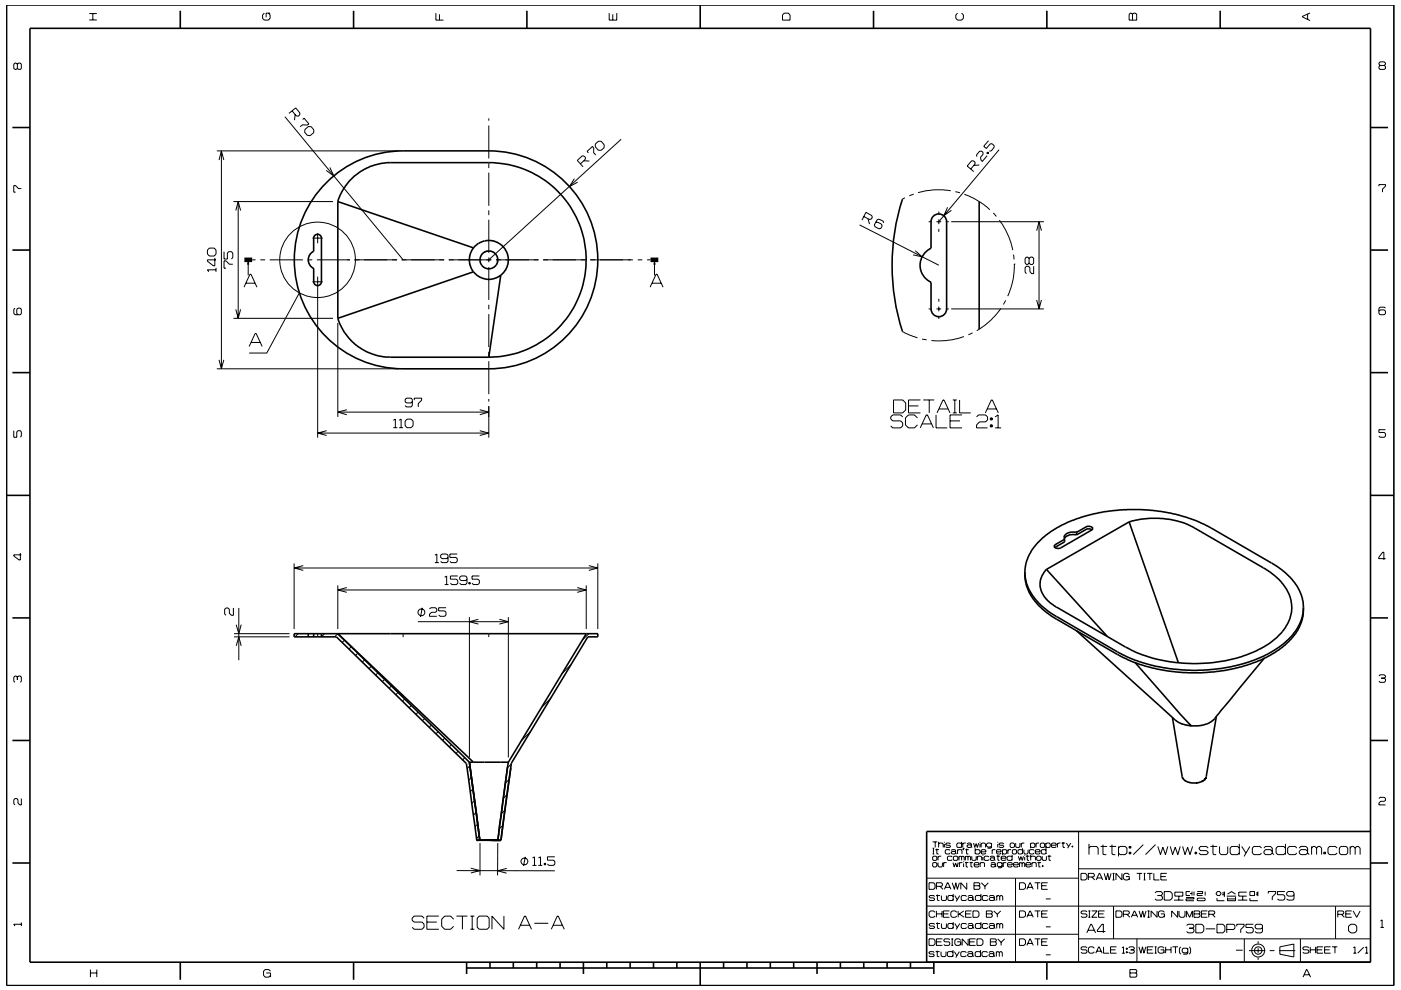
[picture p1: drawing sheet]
<svg xmlns="http://www.w3.org/2000/svg" width="297mm" height="210mm" viewBox="0 0 297 210" stroke-linecap="round" stroke-linejoin="round" font-family="sans-serif">
<g fill="none" stroke="#000" stroke-width=".21">
<path d="M3.7 13.6l-.3-.2h-.2l-.3 .2v.9l.3 .2 .5-.2M3.7 13.6l.2-.2h.4l.2 .2v.9l-.2 .2h-.4l-.2-.2M3.7 13.6v.9M18.9 4.2h1.6M18.9 2.9h1.6M19.7 2.9v1.3M56 2.8l-.3 .4v.7l.3 .4h.9l.4-.4v-.7l-.4-.4M57.3 2.8h-.9v.9M92.4 2.8v1.5h1.6M93.2 3v1.3M129.2 2.8v1.5h1.6v-1.5M129.9 3v1.3"/>
<path d="M166.3 2.8h.8l.4 .4v1.1h-1.6v-1.1zM203 2.8l-.4 .4v.7l.4 .4h.9l.4-.4v-.7l-.4-.4M239.6 2.8h.3l.2 .2 .3-.2h.3l.3 .2v1.3h-1.6v-1.3zM240.1 3v1.3M277.2 3v1.1M277.7 2.7l-1.6 .8v.1l1.6 .8M292.6 13.9l-.2-.3v-.2l.2-.3h.9l.2 .3v.2l-.2 .3M292.6 13.9l-.2 .2v.4l.2 .2h.9l.2-.2v-.4l-.2-.2M292.6 13.9h.9M46 32h38.5M46.4 33.9l.5-1.9 .6 1.9M46.9 32v46.2"/>
<path d="M60.4 24.8l25.1 30.3M61.9 23.5l.9 1.1h.4l.3-.2 .1-.4-.9-1.1-1.4 1.1M62.6 24.3l-.2 1.2M64.2 25.4l.3-.3 1 1.2-.4 .2h-.9l-.6 .4M64.6 27.5l.8-.7 .6 .1 .5 .7v.5l-.8 .7-.6-.1-.5-.6zM69.9 35.5l.9 1.8-1.6-1.2M103.6 25.1v.5M103.6 26.6v7M103.6 34.6v1M103.6 36.6v7M121.8 37.9l-1.1 1.7 1.8-1M123.1 34.7l1-.9v-.4l-.3-.3h-.4l-1 .9 1.2 1.4"/>
<path d="M123.8 34.1l1.2 .1M124.8 32.4l-.3-.3 1.1-1 .3 .3v1l.4 .5M126.2 30.5l.7-.5h.6l.6 .7v.6l-.6 .6h-.6l-.7-.8zM131.7 29.5l-28.1 25.6M205.8 35.8l1-1-.1-.4-.3-.3h-.4l-.9 1.1 1.4 1.2M207.6 35l-1.1 .1M209.2 32.5l.2-.2 .2 .1-.2 .2zM209.3 33l-1 1.2-.3-.3-.1-.5 .5-.7v-.4l-.3-.3-.4 .1-.6 .7v.4M209.3 32.3l.2 .3M209.6 29.8l-1 1.2 .5 .5 .8-1h.4l.5 .4v.3l-.6 .8h-.4M211.8 31.7l-12.8 15.3M292.4 39.5v-.3h1.3v.3l-.6 .6v.7"/>
<path d="M4.5 40h-.6l-.6-.6h-.4v1.4h.4M44.4 52.6h1l.4 .4v.9l-.4 .4h-1l-.4-.4v-.9zM45.5 54.7v1.7h-.2l-1.3-1v-.3h1.8M45.8 57.2h-1.8l.3 .4M45.8 56.8v.8M47.5 53.4v1.5h.7v-1.2l.3-.3h.6l.3 .3v.9l-.3 .3M49.4 56h-.8l-.7-.7h-.4v1.6h.4M49.5 42.8h21.1M50 44.7l.5-1.9 .5 1.9M50.5 42.8v24.7M52.6 55.1v3.3M53.5 55.1h.7"/>
<path d="M55.2 55.1h1M57.2 55.1h7M65.2 55.1h1M66.3 59.8h2.1M66.3 50.5h2.1M67.2 55.1h7M67.4 49.4v2.2M67.4 58.7v34.1M75.1 55.1h9.1M85.1 55.1h9.1M95.1 55.1h9.1M103.6 44.6v1"/>
<path d="M103.6 46.6v7M103.6 54.6v1M103.6 56.6v7M105.1 55.1h9.1M115.1 55.1h9.1M125.1 55.1h9.1M135.2 55.1h1M137.2 55.1h.7M138.8 55.1v3.3M182.2 47.7l16.8 8.6M183.1 45.9l1.3 .7 .4-.2 .2-.3-.2-.4-1.2-.7-.9 1.7M184 46.4l.4 1.1"/>
<path d="M185.6 47.2l.4-.1 .9 .4 .1 .4-.2 .5-.4 .1-.9-.4-.1-.4 .6-1.1 .4-.1 .8 .4 .2 .4M191.9 41.9l-.6 .3M193.7 41.2l-.9 .3M194.1 53.2l1.4 1.3-1.9-.4M196.9 47h.6M198.5 47h1.1M199 44.9v.6M199 46.5v1M199 48.5v.7M200.5 47h.7M200.9 44l-.8 1.8 1.6-1.2M201.6 40.5l-3.5-.2-3.4 .5"/>
<path d="M201.7 47h19.6M202.6 40.6l.9 .3M204.5 41.2l1.8 .8 1.4 .8 2.2 1.7M210.6 45.2l.6 .7M211.9 46.7l1.3 2.1 .7 1.4 .8 2.8M214.9 54l.1 1M215.1 56h.1M215.1 56v1a15.3 15.3 0 0 1-1.4 5.8M218.2 54.8l-.3-.3h-.3l-.3 .3v1l.3 .3h.3l.3-.3M218.2 54.8l.3-.3h.4l.3 .3v1l-.3 .3h-.4l-.3-.3M218.2 54.8v1M219.2 56.5v1.5h-.5l-.3-.4v-.8l-.3-.3h-.5l-.3 .3v.9l.3 .3"/>
<path d="M219.8 48.9l.5-1.9 .5 1.9M220.3 47v18.5M3.2 65.4l-.3 .2v.9l.3 .3h1.1l.2-.3v-.9l-.2-.2h-.5l-.2 .2v.9l.2 .3M46 78.2h38.5M46.4 76.3l.5 1.9 .6-1.9M49.5 67.5h21.1M50 65.6l.5 1.9 .5-1.9M51.7 60.9l1.3-2.7h.2l1.3 2.7M52.2 60.1h1.9M52.8 73.5l1.3-2.8h.2l1.3 2.8M53.3 72.6h1.9M63.5 62.1l-6.9 12.8h-3.8"/>
<path d="M71.6 68.5v19.9M103.6 64.6v1M103.6 66.6v7M103.6 74.6v1M103.6 76.6v7M137.8 60.9l1.3-2.7h.2l1.3 2.7M138.3 60.1h1.9M191.3 70.3l3.2 1.4M195.5 71.9l1 .2M196.9 65.5h.6M198.5 65.5h1.1M199 63.4v.6"/>
<path d="M199 65v1M199 67v.6M200.5 65.5h.7M201.7 65.5h19.6M204.4 71.4l-2.2 .6-1.7 .3-3-.1M206.2 70.6l-.9 .4M212.2 65.4l-1.3 1.6a16 16 0 0 1-3.8 3.1M213.2 63.7l-.4 .9M219.8 63.6l.5 1.9 .5-1.9M293.7 65.4l-.2-.3h-.9l-.2 .3v1.1l.2 .3h.9l.2-.3v-.5l-.2-.3h-.9l-.2 .3M2.9 91.3v1.4h.7v-1.1l.2-.3h.5l.2 .3v.9l-.2 .2M67.4 91.9h36.2"/>
<path d="M69.3 91.3l-1.9 .6 1.9 .5M71.6 87.4h32M73.5 86.9l-1.9 .5 1.9 .6M83.4 89.1l.4-.2v1.8M83.4 90.7h.8M84.6 90.7h.9M84.6 89.1l.4-.2v1.8M85.9 89.3l.4-.4h.9l.4 .4v1l-.4 .4h-.9l-.4-.4zM87.4 85.2l-.2 .3h-1.1l-.2-.3v-.5l.2-.2h1.1l.2 .2v1.3l-.2 .3h-1.1l-.2-.3M87.8 84.9v-.4h1.6v.4l-.7 .7v.7M101.7 86.9l1.9 .5-1.9 .6M101.7 91.4l1.9 .5-1.9 .5"/>
<path d="M103.6 84.6v.6M103.6 86.1v6.7M189.4 84.8h2l.6 .7v1.4l-.6 .7h-2zM191.4 88.4l-.4-.4h-1.7l-.5 .4v.5l.5 .4h1.7l.4 .4v.6l-.4 .5h-1.7l-.5-.5M192.6 86.1h2.1M194.5 88.6l-.6-.6h-1.3l-.6 .6v1.5l.6 .7h1.3l.6-.7M195.1 90.8l1.3-2.8h.2l1.3 2.8M195.2 84.8h-2.6v2.8h2.6M195.5 89.9h1.9M195.7 84.8h2.4M197 84.8v2.8M198.5 88v2.8h2.3"/>
<path d="M198.7 87.6l1.2-2.8h.2l1.3 2.8M199.1 86.7h1.9M201.4 89.3h2.1M202 84.8h.9M202 87.6h.9M202.4 84.8v2.8M203.5 84.8v2.8h2.3M204 88h-2.6v2.8h2.6M207.1 88.4l.4-.4h1.5l.4 .4v.7l-.4 .4h-1.3l-.6 .6v.7h2.3M208.9 87.6l1.3-2.8h.2l1.3 2.8M209.3 86.7h1.9M210 88.6h.4v.5h-.4z"/>
<path d="M210 90.1h.4v.4h-.4zM210.2 88.6v.5M210.2 90.1v.4M211 88.4l.6-.4v2.8M211 90.8h1.3M293.7 91.1h-1.3v.6h1.1l.2 .3v.5l-.2 .2h-.9l-.2-.2M4.3 117.3v1.5h-.2l-1.2-.9v-.2h1.6M62.4 119.5v13.9M64.3 120l-1.9 .5 1.9 .5M92.2 117.8l.4-.3v1.8M92.2 119.3h.8M95 118.2l-.3 .3h-1l-.3-.3v-.4l.3-.3h1l.3 .3v1.3l-.3 .2h-1l-.3-.2"/>
<path d="M96.9 117.5h-1.5v.7h1.3l.2 .3v.6l-.2 .2h-1l-.3-.2M124.8 120l1.9 .5-1.9 .5M126.7 119.5v13.9M293.8 118.5h-1.5v-.3l.9-1.1h.2v1.6M49.5 128.9v1.6h-.4l-.5-.4v-.9l-.3-.3h-.4l-.3 .3v1l.3 .3M49.6 135.1h11.8M49.6 134.4h11.8M50.1 132.5l.5 1.9 .5-1.9M50.1 137l.5-1.9 .5 1.9M50.6 128.9v11.1M62.4 120.5h64.3M63.2 134.4l-.6 .7"/>
<path d="M67.4 134.4v.7M68.8 134.4l-.6 .7M71.6 124.2v9.2M71.6 125.1h52.7M71.6 134.4l-.6 .7M73 135.8l-.4 .5M73.5 124.6l-1.9 .5 1.9 .5M74.5 137.2l-.5 .5M75.9 138.6l-.5 .4M77.3 140l-.5 .4M85.5 134.4v.7M88.6 131.9h19.2"/>
<path d="M89.5 128.9l-.3 1.9M91.1 129.2l.3-.3h.9l.3 .3v.4l-.3 .3h-.8l-.4 .4v.4h1.5M94.3 122.5l.4-.3v1.8M94.3 124h.8M94.6 128.9h-1.6v.7h1.3l.3 .3v.5l-.3 .3h-1l-.3-.3M97.1 122.2h-1.6v.6h1.3l.3 .3v.6l-.3 .3h-1l-.3-.3M99 122.8l-.3 .3h-1l-.3-.3v-.3l.3-.3h1l.3 .3v1.2l-.3 .3h-1l-.3-.3M99.4 123.6h.3v.3h-.3zM99.5 130.9v29.8M99.6 123.6v.3M101.4 131.4l-1.9 .5 1.9 .5M101.6 122.2h-1.5v.6h1.2l.3 .3v.6l-.3 .3h-.9l-.3-.3"/>
<path d="M103.6 134.4v.7M105.9 131.4l1.9 .5-1.9 .5M107.8 130.9v29.8M122.4 124.6l1.9 .5-1.9 .5M124.3 124.2v9.2M124.8 134.4l-1.4 1.4M3.7 143.6l-.3-.2h-.2l-.3 .2v.9l.3 .2M3.7 143.6l.2-.2h.4l.2 .2v.9l-.2 .2M3.7 143.6v.6M78.7 141.3l-.5 .5M80.1 142.7l-.4 .5M81.5 144.1l-.4 .5"/>
<path d="M83 145.5l-.5 .5M84.4 146.9l-.5 .5M85.8 148.2l-.5 .5M87.2 149.6l-.5 .5M88.6 151l-.4 .5M90 152.4l-.4 .5M91.4 153.8l-.4 .5M92.9 155.2l-.5 .5M94.3 156.5l-.5 .5M95.7 157.9l-.5 .5M97.1 159.3l-.4 .5M112.4 155.2l-2 2"/>
<path d="M116.8 148.1l-2 2M121 141l-1.9 2M292.4 143.4l.2-.3h.9l.2 .3v.2l-.2 .2M292.9 143.8h.6M293.5 143.8l.2 .3v.4l-.2 .2h-.9l-.2-.2M4.5 169.4v1.3h-.3l-.4-.4v-.7l-.2-.2h-.4l-.3 .2v.9l.3 .2M98.6 160.7l-.5 .5M99.6 162.4l-.5 .6M99.9 164.9l-.5 .6M100.3 167.3l-.6 .6M100.6 169.8l-.6 .6M101 172.3l-.6 .6"/>
<path d="M101.3 174.7l-.6 .6M101.6 177.2l-.6 .6M101.8 178.8v6.9M101.8 178.2l.1 .1M105.5 178.8v6.9M106.6 175l-.8 .8M107.1 171.8l-.8 .8M107.5 168.6l-.8 .7M107.9 165.4l-.8 .7M108.4 162.1l-.8 .7M197.7 178.6h1M197.7 179.9h.4"/>
<path d="M197.9 179.9v1.2M198.3 178.6v1.1M198.6 180v1.1h.4M199 179l.2-.2h.6l.2 .2v.7M199 178.6v1.1M200.2 178.6v.1M200.2 179v.7M201.5 179l-.2-.2h-.6l-.2 .3 .2 .2h.6l.2 .3-.2 .1h-.6l-.2-.1M203.9 179l-.2-.2h-.7l-.1 .2v.6l.1 .1h.7l.2-.1M203.9 178.6v1.1M204.1 178.8v.9M204.2 179.9h.2l-.2 .4z"/>
<path d="M204.3 179.9l-.1 .4M204.8 178.8h-.5l-.2 .2M204.9 180v1.1h.4M205 179l.2-.2h.6l.2 .2v.6M206 179.4l-.2-.2h-.6l-.2 .2 .2 .3h.6l.2-.1M206 179.6l.1 .1M206.4 178.8l.3 .9 .3-.8 .2 .8 .3-.9M206.8 179.9v1.2M207.8 178.6v.1M207.8 179v.7M208 179l.2-.2h.5l.3 .2v.7M208 178.8v.9"/>
<path d="M210.2 179l-.2-.2h-.6l-.2 .2v.4l.2 .3h.6l.2-.3M210.2 178.8v.9l-.2 .2h-.6M211.5 178.6v.1M211.5 179v.7M212.8 179l-.2-.2h-.6l-.2 .3 .2 .2h.6l.2 .3-.2 .1h-.6l-.2-.1M214.3 178.8h.6l.2 .2v.6l-.2 .1h-.6l-.1-.1v-.6zM215.3 178.8v.8l.2 .1h.6l.1-.1v-.8M216.5 178.8v.9M216.8 179.9v1.2M217.2 178.8h-.5l-.2 .2M218.5 179l.2-.2h.5l.2 .2v.6l-.2 .1h-.5l-.2-.1M218.5 178.8v1.1"/>
<path d="M219.7 178.8v.9M220.3 178.8h-.5l-.1 .2M220.6 179l.2-.2h.5l.2 .2v.6l-.2 .1h-.5l-.2-.1zM221.7 179l.3-.2h.5l.2 .2v.6l-.2 .1h-.5l-.3-.1M221.7 178.8v1.1M221.8 179.9v1.2M222.9 179.3h1l-.1-.5h-.7l-.2 .2v.6l.2 .1h.7l.1-.1M224.2 178.8v.9M224.8 178.8h-.4l-.2 .2M225.1 178.8h.7M225.4 178.6v1.1h.4M226.1 178.8l.5 .8"/>
<path d="M227 178.8l-.6 1.1M227.3 179.4h.2v.3h-.2zM227.4 179.4v.3M228.7 176.4v27.7M230.9 179.9l.3-.4h1.3l.3 .4v1.4M230.9 179v2.3M233.3 179.5h1.4M233.8 179.2v1.9l.2 .2h.6M235.2 179.5h1.4M235.8 179.2v1.9l.2 .2h.5M237.1 179.9l.4-.4h1l.4 .4v1l-.4 .4h-1l-.4-.4M237.1 179.5v2.1"/>
<path d="M239.4 179.5h.4v.4h-.4zM239.6 179.5v.4M242.4 179.2l-2.1 2.1M245 179.2l-2.1 2.1M245.5 179.5l.5 1.8 .5-1.6 .6 1.6 .5-1.8M248.1 179.5l.5 1.8 .6-1.6 .5 1.6 .5-1.8M250.7 179.5l.5 1.8 .6-1.6 .5 1.6 .6-1.8M256.2 179.9l-.4-.4h-1.2l-.4 .4 .4 .5h1.2l.4 .5-.4 .4h-1.2l-.4-.4M256.6 179.5h1.5M257.2 179.2v1.9l.1 .2h.6M258.6 179.5v1.4l.3 .4h1.1l.3-.4v-1.4M262.8 179.9l-.4-.4h-1.2l-.4 .4v1l.4 .4h1.2l.4-.4"/>
<path d="M262.8 179v2.3M263.3 179.5l.9 1.4M265 179.5l-1.2 2.1M267.5 179.9l-.4-.4h-1.2l-.4 .4v1l.4 .4h1.2l.4-.4M268 179.9l.3-.4h1.1l.3 .4v1M272.5 179.9l-.3-.4h-1.3l-.3 .4v1l.3 .4h1.3l.3-.4M272.5 179v2.3M274.9 179.9l-.3-.4h-1.2l-.4 .4v1l.4 .4h1.2l.3-.4M275.5 179.9l.3-.4h1.1l.3 .4v1M278.1 179.9l.3-.4h.4l.3 .4M278.1 179.5v1.8M279.1 179.9l.4-.4h.3l.4 .4v1.4"/>
<path d="M279.1 179.9v1.4M283.5 179.9l-.4-.4h-1.2l-.3 .4v1l.3 .4h1.2l.4-.4M284.3 179.5h1.1l.3 .4v1l-.3 .4h-1.1l-.3-.4v-1zM286.3 179.9l.3-.4h.3l.4 .4M286.3 179.5v1.8M287.3 179.9l.4-.4h.3l.4 .4v1.4M287.3 179.9v1.4M292.4 169.4l.2-.3h.9l.2 .3v.3l-.2 .3h-.8l-.3 .3v.4h1.3M4.5 195.7v.7M4.5 196h-1.6l.3 .4M89.9 194.8l-.4-.5h-1.7l-.4 .5v.4l.4 .4h1.7l.4 .4v.7l-.4 .4h-1.7l-.4-.4M90.5 195.6h2.1"/>
<path d="M93 194.3h-2.5v2.8h2.5M96.2 195l-.7-.7h-1.2l-.7 .7v1.5l.7 .6h1.2l.7-.6M96.8 194.3h2.3M96.8 184.7h20.8M98 194.3v2.8M99.7 194.3h.9M99.7 197.1h.9M99.8 184.1l2 .6-2 .5M100.1 194.3v2.8M101.6 194.3h1.7l.4 .5v1.9l-.4 .4h-1.7l-.4-.4v-1.9zM106.8 194.3v2.8l-2.5-2.8v2.8M107.4 184.2l-1.9 .5 1.9 .5"/>
<path d="M109.9 197.1l1.3-2.8h.2l1.3 2.8M110.4 196.3h1.9M111.4 181.7l-.4 2M112.9 182l.4-.3v1.9M112.9 183.6h.8M113.3 195.8h2.9M114.1 183.6h.9M114.2 182l.4-.3v1.9M115.4 183.1h.3v.3h-.3zM115.5 183.1v.3M116.9 197.1l1.3-2.8h.2l1.2 2.8M117.3 196.3h1.9"/>
<path d="M117.6 181.7h-1.5v.7h1.2l.3 .3v.6l-.3 .3h-.9l-.3-.3M196.5 198.2h32.2M196.5 192.2h94.1M196.6 186.3h32.1M197 199.1h.9l.3 .4v.7l-.3 .3h-.9zM197 187.2h.9l.3 .4v.7l-.3 .3h-.9zM197.7 181.1h.4M197.7 181.8l.2-.2h.6l.1 .2v.5l-.1 .2h-.6l-.2-.2zM197.7 183.1l.2-.1h.6l.1 .1v.6l-.1 .2h-.6l-.2-.2zM198.2 190.2l-.2-.3h-.8l-.2 .3 .2 .3h.8l.2 .3-.2 .2h-.8l-.2-.2M198.2 196.1l-.2-.2h-.8l-.2 .2 .2 .3h.8l.2 .2-.2 .3h-.8l-.2-.2M198.2 193.5l-.2-.3h-.7l-.3 .3v.8l.3 .3h.7l.2-.3"/>
<path d="M198.3 180.2h.8M198.5 189.9h.8M198.5 195.9h.8M198.5 188h1.1l.2-.2v-.4l-.2-.2h-1.1v1.4M198.5 199.8h1.1M198.5 193.2v1.4M198.5 193.8h1.2M198.7 189.7v1.2l.5 .1M198.7 195.7v1.1l.5 .1M198.9 183v.7l.2 .2h.5l.2-.2v-.7M198.9 181.6v.9M199.3 188l.6 .6"/>
<path d="M199.6 181.6h-.5l-.2 .2M199.6 189.9v.9l.2 .2h.6l.3-.2v-.9M199.6 195.9v.8l.2 .2h.6l.3-.2v-.8M199.7 193.2v1.4M199.8 199.1h-1.3v1.4h1.3M200 193.8h1.1M200.1 183v.9M200.2 188.6l.7-1.4h.1l.6 1.4M200.4 188.2h1M200.7 183h-.5l-.1 .1M201.3 193.2h-1.3v1.4h1.3M201.4 199.3l-.2-.2h-.9l-.2 .5 .2 .2h.9l.2 .2v.3l-.2 .2h-.9l-.2-.2"/>
<path d="M201.4 180.4l-.1-.2h-.7l-.2 .2v.5l.2 .2h.7l.1-.2M201.7 180.4l.2-.2h.5l.2 .2v.5M201.7 199.1h.4M201.9 199.1v1.4M201.9 187.2l.5 1.4 .2-1.4 .4 1.4 .4-1.4M201.9 181.8l-.2-.2h-.7l-.1 .2v.5l.1 .2h.7l.2-.2M202.1 183l.2 .9 .3-.9 .3 .9 .3-.9M202.1 190.2l-.2-.3h-.7l-.2 .3v.6l.2 .2h.7l.2-.2M202.1 196.1l-.2-.2h-.7l-.2 .2v.6l.2 .2h.7l.2-.2M202.1 189.6v1.4M202.1 195.6v1.3M202.1 181.8l.2-.2h.6l.2 .2v.5l-.2 .2h-.6l-.2-.2z"/>
<path d="M202.4 189.9l.5 .9M202.4 195.9l.5 .8M202.6 180.8l-.2-.2h-.5l-.2 .2 .2 .3h.5l.2-.2M202.6 180.9l.2 .2M202.9 193.5l-.3-.3h-.7l-.3 .3v.8l.3 .3h.7l.3-.3M202.9 199.8h.8v.7M203 180.4l.2-.2h.6l.2 .2v.7M203 180.2v.9M203.2 193.2v1.4M203.3 181.8l.2-.2 .4 .2M203.3 181.6v.9M203.4 193.8l1 .8"/>
<path d="M203.4 183v.9M203.5 189.9l-.8 1.3M203.5 195.9l-.8 1.2M203.7 199.5l-.3-.4h-.7l-.3 .4v.7l.3 .3h.7l.3-.3M203.9 181.8v.7M203.9 181.8l.1-.2 .4 .2v.7M204 183h-.4l-.2 .1M204.3 182.7v.2M204.3 183.1v.8M204.3 193.2l-1.1 .8M204.6 183h.7M204.7 180.2h.7"/>
<path d="M204.7 181.6v.9M204.7 181.8l.1-.2 .4 .2M204.7 193.8h1.1M204.8 182.8v1l.4 .1M204.9 190.2l-.2-.3h-.7l-.2 .3v.6l.2 .2h.7l.2-.2M204.9 196.1l-.2-.2h-.7l-.2 .2v.6l.2 .2h.7l.2-.2M205 187.2v1.4l-1.3-1.4v1.4M205.2 190.2l.2-.3h.7l.2 .3v.6M205.2 196.1l.2-.2h.7l.2 .2v.6M205.2 181.8v.7M205.2 181.8l.2-.2 .4 .2v.7M205.3 199.1v1.4l-1.3-1.4v1.4"/>
<path d="M205.6 183h.7M205.6 199.8h1M205.9 182.8v1l.3 .1M206 193.2h-1.3v1.4h1.3M206 181.6v.7l.2 .2h.6l.2-.2v-.7M206.3 193.2h1l.3 .3v.8l-.3 .3h-1zM206.3 190.6l-.2-.2h-.7l-.2 .2 .2 .4h.7l.2-.2M206.3 196.5l-.2-.2h-.7l-.2 .2 .2 .4h.7l.2-.2M206.3 190.8l.2 .2M206.3 196.7l.2 .2M206.5 187.2h1.1l.2 .2-.2 .5 .2 .2v.3l-.2 .2h-1.1zM206.5 187.9h1.1"/>
<path d="M206.5 183.4h1.1l-.2-.4h-.7l-.2 .1v.6l.2 .2h.7l.2-.2M206.8 180.4l.1-.2h.7l.2 .2v.5l-.2 .2h-.7l-.1-.2M206.8 199.1h-1.2v1.4h1.2M207.1 199.1h1l.3 .4v.7l-.3 .3h-1zM207.2 181.8l.2-.2h.5l.2 .2v.7M207.2 181.6v.9M207.8 183.1l.2-.1h.6l.1 .1v.8M207.8 183v.9M208 190.2l-.2-.3h-.8l-.2 .3v.6l.2 .2h.8l.2-.2M208 196.1l-.2-.2h-.8l-.2 .2v.6l.2 .2h.8l.2-.2M208 189.6v1.4M208 195.6v1.3"/>
<path d="M208 180.7h1v-.3l-.2-.2h-.6l-.2 .2v.5l.2 .2h.6l.2-.2M208.1 187.2l.7 .8M208.4 181.3v.2M208.4 181.8v.7M208.8 188v.6M209.1 193.2h1.1l.2 .2-.2 .4 .2 .2v.3l-.2 .3h-1.1zM209.1 193.8h1.1M209.5 190.2l-.3-.3h-.7l-.2 .3v.6l.2 .2h.7l.3-.2M209.5 196.1l-.3-.2h-.7l-.2 .2v.6l.2 .2h.7l.3-.2M209.5 187.2l-.7 .8M209.7 181.8l-.2-.2h-.7l-.1 .2v.5l.1 .2h.7l.2-.2M209.7 190.2l.3-.3h.6l.2 .3v.6"/>
<path d="M209.7 196.1l.3-.2h.6l.2 .2v.6M209.9 181.8l.2-.2h.5l.3 .2v.5M210 199.1h1l.2 .2-.2 .5 .2 .2v.3l-.2 .2h-1zM210 199.8h1M210.1 183.1l.2-.1h.5l.2 .1v.6M210.4 180.2v.9M210.7 193.2l.8 .7M210.8 190.6l-.2-.2h-.6l-.3 .2v.2l.3 .2h.6l.2-.2M210.8 196.5l-.2-.2h-.6l-.3 .2v.2l.3 .2h.6l.2-.2M210.8 190.8l.2 .2M210.8 196.7l.2 .2M210.9 182.2l-.3-.3h-.5l-.2 .3 .2 .3h.5l.3-.2"/>
<path d="M210.9 182.3l.1 .2M211 183.5l-.2-.2h-.5l-.2 .2 .2 .4h.5l.2-.2M211 183.7l.2 .2M211 180.2h-.4l-.2 .2M211.3 181.6h.7M211.3 180.7h1l-.2-.5h-.6l-.2 .2v.5l.2 .2h.6l.2-.2M211.3 190.2l.2-.3 .5 .3M211.3 189.9v1.1M211.3 195.9v1M211.3 196.1l.2-.2 .5 .2M211.5 193.9v.7M211.5 199.1l.8 .8"/>
<path d="M211.6 181.4v1l.3 .1M212 190.2l.2-.3 .4 .3v.8M212 190.2v.8M212 196.1v.8M212 196.1l.2-.2 .4 .2v.8M212.2 193.2l-.7 .7M212.3 182h1v-.2l-.2-.2h-.6l-.2 .2v.5l.2 .2h.6l.2-.2M212.3 199.9v.6M212.5 183.1l-.2-.1h-.7l-.2 .1v.5l.2 .2h.7l.2-.2M212.5 183v.9l-.2 .2h-.7M212.6 180.4l.1-.2h.6l.1 .2v.5l-.1 .2h-.6l-.1-.2M212.6 180.2v1.1"/>
<path d="M212.7 183v.9M213 199.1l-.7 .8M213.4 183h-.5l-.2 .1M213.6 183.4h1l-.1-.4h-.7l-.2 .1v.6l.2 .2h.7l.1-.2M213.7 180.2v.9M214.4 180.2h-.5l-.2 .2M214.6 181.8l-.2-.2h-.7l-.2 .2v.5l.2 .2h.7l.2-.2M214.6 181.3v1.2M214.6 180.4l.2-.2h.5l.2 .2v.5l-.2 .2h-.5l-.2-.2zM214.9 183.4h1l-.2-.4h-.6l-.2 .1v.6l.2 .2h.6l.2-.2M215.3 186.3v17.8M215.9 181.6l.3 .9 .2-.8 .3 .8 .3-.9"/>
<path d="M216.2 183v.9M216.2 183.1l.2-.1 .3 .1M216.2 199.1h.9l.3 .4v.7l-.3 .3h-.9zM216.2 187.2h.9l.3 .4v.7l-.3 .3h-.9zM216.2 193.2h.9l.3 .3v.8l-.3 .3h-.9zM216.7 183.1l.2-.1 .4 .1v.8M216.7 183.1v.8M216.8 180.4l-.2-.2h-.6l-.2 .2v.5l.2 .2h.6l.2-.2M217.1 180.2v.7l.2 .2h.5l.2-.2v-.7M217.3 181.3v.2M217.3 181.8v.7M217.5 183.4h1l-.1-.4h-.7l-.2 .1v.6l.2 .2h.7l.1-.2"/>
<path d="M217.5 181.6h.8M217.7 194.6l.7-1.4 .7 1.4M217.7 188.6l.7-1.4 .7 1.4M217.8 181.4v1l.4 .1M217.9 194.1h1M217.9 188.2h1M218.5 181.8l.2-.2h.6l.2 .2v.7M218.5 181.3v1.2M218.8 183.1l.2-.1h.5l.2 .1v.8M218.8 183v.9M219.2 180.4l-.1-.2h-.7l-.2 .2v.5l.2 .2h.7l.1-.2M219.4 199.1h1.2"/>
<path d="M219.4 193.2h1.2M219.4 187.2h1.2M219.5 180.7h1l-.2-.5h-.6l-.2 .2v.5l.2 .2h.6l.2-.2M219.8 181.8l.2-.2h.5l.2 .2v.5l-.2 .2h-.5l-.2-.2zM220 183h.7M220 187.2v1.4M220 193.2v1.4M220 199.1v1.4M220.3 182.8v1l.3 .1M220.8 199.8h1.1M220.8 193.8h1.1M220.8 187.9h1.1"/>
<path d="M221 183.6h.1v.2h-.1zM221 181.6v.7l.1 .2h.6l.2-.2v-.7M221.1 183.6v.2M221.7 196.6h1.1M221.7 190.7h1.1M221.8 180.4l-.2-.2h-.6l-.2 .2v.5l.2 .2h.6l.2-.2M222.1 199.1h-1.3v1.4h1.3M222.1 187.2h-1.3v1.4h1.3M222.1 193.2h-1.3v1.4h1.3M222.1 181.6h.8M222.4 181.4v1l.4 .1M228.7 199.1h61.9"/>
<path d="M228.7 184.3h61.9M229.2 185.2h.9l.4 .4v.7l-.4 .3h-.9zM230.4 197.9l.9-1.9h.1l.9 1.9M230.5 193.4l-.2-.2h-.9l-.2 .2 .2 .4h.9l.2 .2v.3l-.2 .3h-.9l-.2-.3M230.7 197.3h1.3M230.8 186h1l.2-.2v-.3l-.2-.3h-1v1.4M230.8 193.2h.4M230.8 194.6h.4M231 193.2v1.4M231.5 186l.6 .6M231.5 193.2h1.1l-1.1 1.4h1.1M232.4 186.6l.6-1.4h.2l.6 1.4"/>
<path d="M232.6 186.2h1M232.9 193.8h1.1M234.1 185.2l.4 1.4 .4-1.4 .3 1.4 .4-1.4M234.2 193.2h-1.3v1.4h1.3M234.4 197.6h-1.7v-.3l.9-1.3h.3v1.9M235.9 185.2h.4M235.9 186.6h.4M236.1 185.2v1.4M236.1 192.2v6.9M236.6 193.2h1l.3 .3v.8l-.3 .3h-1zM237.9 185.2v1.4l-1.3-1.4v1.4M238.2 193.9h1l.2-.2v-.3l-.2-.2h-1v1.4"/>
<path d="M238.7 185.9h.7v.7M238.9 193.9l.7 .7M239.4 180.8h.4v.3h-.4zM239.4 185.6l-.3-.4h-.6l-.3 .4v.7l.3 .3h.6l.3-.3M239.6 180.8v.3M239.9 194.6l.6-1.4 .7 1.4M240.1 194.1h.9M241 185.2h1.1M241 199.1v5M241.5 193.2l.4 1.4 .4-1.4 .3 1.4 .4-1.4M241.6 185.2v1.4M242.5 185.2h.4"/>
<path d="M242.5 186.6h.4M242.7 185.2v1.4M243.2 185.2h1.1M243.3 193.2h.5M243.3 194.6h.5M243.5 193.2v1.4M243.8 185.2v1.4M244.6 185.2v1.4h1.2M244.9 189.4l.3-.3h1l.3 .3v.2l-.3 .3M245.3 193.2v1.4l-1.2-1.4v1.4M245.4 189.9h.8M246.1 193.8h.8v.8"/>
<path d="M246.1 185.9h1.1M246.2 189.9l.3 .3v.5l-.3 .2h-1l-.3-.2M246.8 189.1h1.3l.4 .4v1l-.4 .4h-1.3zM246.9 193.5l-.4-.3h-.6l-.3 .3v.8l.3 .3h.6l.4-.3M247.4 185.2h-1.3v1.4h1.3M248.9 190.9h2M249.1 189.2h1.7v.9h-1.7zM249.7 193.2v1.4l-1.3-1.4v1.4M249.9 190.1v.8M250 193.2v1.1l.3 .3h.6l.3-.3v-1.1M251.5 190.4h1.6v.3h-1.6v.3h1.6M251.5 194.6v-1.4l.7 1.4 .6-1.4v1.4"/>
<path d="M251.6 196.3l.3-.3h1l.3 .3v.3l-.3 .3M252.1 196.9h.8M252.3 189.1h-.8v.8h.8M252.3 189.5h.4M252.7 189.1v.8M252.9 196.9l.3 .2v.5l-.3 .3h-1l-.3-.3M253.1 193.2h1.1l.2 .2-.2 .4 .2 .3v.2l-.2 .3h-1.1zM253.1 193.8h1.1M253.2 189.1v.8M253.4 180.8h.3v.3h-.3zM253.5 196h1.3l.4 .5v.9l-.4 .5h-1.3zM253.5 180.8v.3"/>
<path d="M253.8 189.1h1.2v.4h-1.2v.4h1.2M254 190.5h1.4l.1 .4-.1 .1h-1.4l-.2-.1zM254.7 193.8h1.1M255.5 189.1v.8M255.6 197h2M256 193.2h-1.3v1.4h1.3M256.3 193.9h1l.3-.2v-.3l-.3-.2h-1v1.4M257 193.9l.6 .7M258 196h1.3l.4 .5v.9l-.4 .5h-1.3zM258 190.5v.5h1.6M258.1 189.1h.5l.3 .3v.2l-.3 .3h-.5l-.2-.3v-.2zM259.1 189.4h.5"/>
<path d="M259.1 189.8h.5M259.6 189.1v1.1M260.1 190.1h2M260.1 197.1h1.4l.3-.2v-.6l-.3-.3h-1.4v1.9M260.3 190.7h1.7M260.3 190.4v.6h1.7v-.6M260.3 189.6l.8-.5 .9 .5M262.2 196.5v-.5h1.6v.5l-.7 .6v.8M262.5 190.9h2M263.5 190.1v.8M263.8 199.1v5M264.3 189.2h-1.7v.9h1.7"/>
<path d="M265 189.1h1v.8h-1zM265 190.5v.5h1.7M265.7 196h-1.5v.7h1.2l.3 .3v.6l-.3 .3h-.9l-.3-.3M266.3 189.4h.4M266.3 189.8h.4M266.7 189.1v1M266.7 199.6v.5M267.7 196.7l-.3 .3h-1l-.3-.3v-.4l.3-.3h1l.3 .3v1.3l-.3 .3h-1l-.3-.3M268.9 189.5v-.4h1.6v.4l-.8 .7v.7M269.7 180.6l-.3-.4h-1.1l-.3 .4v.3l.3 .4h1.1l.3-.4M269.7 180.9l.4 .4M272.4 189.1h-1.6v.7h1.3l.3 .3v.6l-.3 .2h-1l-.3-.2"/>
<path d="M274.4 189.8l-.3 .3h-1l-.3-.3v-.4l.3-.3h1l.3 .3v1.3l-.3 .2h-1l-.3-.2M275.7 199.1v5M277.2 180.6l-.3-.4h-1.1l-.3 .4v.3l.3 .4h1.1l.3-.4M277.2 180.9l.4 .4M280.7 180.8h.3v.3h-.3zM280.9 180.8v.3M283.2 192.2v6.9M283.6 193.9h1.1l.2-.2v-.3l-.2-.2h-1.1v1.4M284.4 193.9l.6 .7M285.3 193.8h1.1M285.9 196.5l.5-.5h.8l.5 .5v.9l-.5 .5h-.8l-.5-.5zM286.6 193.2h-1.3v1.4h1.3"/>
<path d="M286.9 193.2l.8 1.4 .7-1.4M292.7 195.4l.3-.3v1.6M292.7 196.7h.7M19.2 206.4h1.3M19.2 205.7v1.6M20.5 205.7v1.6M56.5 206.4h.9v.9M57.4 206l-.4-.4h-.8l-.3 .4v.9l.3 .4h.8l.4-.4M198.1 202l-.2-.2h-.8l-.2 .2 .2 .3h.8l.2 .3-.2 .3h-.8l-.2-.2M198.4 201.8h.8M198.7 201.6v1.2l.4 .1M199.5 201.8v.9l.2 .2h.7l.2-.2v-.9"/>
<path d="M201.7 200.5h.4M202.1 202l-.3-.2h-.7l-.2 .2v.7l.2 .2h.7l.3-.2M202.1 201.5v1.4M202.3 201.8l.6 .9M203.4 201.8l-.8 1.3M204.9 202l-.3-.2h-.7l-.2 .2v.7l.2 .2h.7l.3-.2M205.1 202.1l.3-.3h.6l.2 .3v.6M206.2 202.5l-.2-.2h-.6l-.3 .2v.2l.3 .2h.6l.2-.2M206.2 202.7l.3 .2M207.9 202.1l-.2-.3h-.7l-.2 .3v.6l.2 .2h.7l.2-.2M207.9 201.5v1.4M209.4 202.1l-.2-.3h-.8l-.2 .3v.6l.2 .2h.8l.2-.2"/>
<path d="M209.7 202.1l.2-.3h.6l.2 .3v.6M210.7 202.5l-.2-.2h-.6l-.2 .2 .2 .4h.6l.2-.2M210.7 202.7l.2 .2M211.2 201.8v1.1M211.2 202.1l.2-.3 .5 .3M211.9 202.1l.2-.3 .4 .3v.8M211.9 202.1v.8M217.7 200.5l.7-1.4 .7 1.4M217.9 200.1h1M221.7 202.5h1.1M230.5 201l-.2-.2h-.9l-.2 .4 .2 .3h.9l.2 .2v.3l-.2 .2h-.9l-.2-.2M232 201.1l-.3-.3h-.6l-.3 .3v.8l.3 .3h.6l.3-.3"/>
<path d="M232.3 202.2l.7-1.4 .7 1.4M232.5 201.8h1M234 200.8v1.4h1.2M235.5 201.5h1M236.7 200.8h-1.2v1.4h1.2M237.9 202.2h.6M237.9 201l.3-.2v1.4M238.8 201.1h.2v.2h-.2zM238.8 201.9h.2v.2h-.2zM238.9 201.1v.2M238.9 201.9v.2M239.3 201l.2-.2h.8l.2 .2-.2 .5"/>
<path d="M239.6 205.6h1.2l.2 .3-.2 .5 .2 .2v.4l-.2 .3h-1.2zM239.6 206.4h1.2M239.7 201.5h.6M240.3 201.5l.2 .2v.3l-.2 .2h-.8l-.2-.2M241.5 200.8l.4 1.4 .3-1.4 .3 1.4 .4-1.4M243.2 201.5h1.1M244.5 200.8h-1.3v1.4h1.3M244.8 200.8h.4M244.8 202.2h.4M245 200.8v1.4M246.1 201.5h.7v.7M246.8 201.1l-.3-.3h-.6l-.4 .3v.8l.4 .3h.6l.3-.3"/>
<path d="M247.1 201.5h1.2M247.1 200.8v1.4M248.3 200.8v1.4M248.6 200.8h1.2M249.2 200.8v1.4M250.4 200.8a1.09 1.09 0 0 0 0 1.6M251.8 201.3l-.2-.2h-.7l-.2 .2v.6l.2 .2h.7l.2-.2M251.8 201.1v1.1l-.2 .2h-.7M252.1 200.8a1.1 1.1 0 0 1 0 1.6M262 201.5h1.5M264.8 201.6h3.4M266.7 201.1v1"/>
<path d="M266.7 203.1v.5M269.2 201.6h1M271.2 201.6h3.4M274.3 203l-2.9-.6v-1.6l2.9-.6v2.8M276.3 207.3l.7-1.6h.1l.8 1.6M276.5 206.8h1.1M277.5 201l-.2-.2h-.9l-.2 .4 .2 .3h.9l.2 .2v.3l-.2 .2h-.9l-.2-.2M277.8 201.5h1.1M277.8 200.8v1.4M278.9 200.8v1.4M279.2 201.5h1.1M280.5 200.8h-1.3v1.4h1.3"/>
<path d="M280.8 201.5h1.1M282.1 200.8h-1.3v1.4h1.3M282.4 200.8h1.1M283 200.8v1.4M286.9 202.2h.7M286.9 201l.4-.2v1.4M289.1 200.9l-1.2 1.3M289.4 202.2h.7M289.4 201l.4-.2v1.4"/>
<circle cx="67.3" cy="55.1" r="8"/>
<circle cx="89.4" cy="129.9" r=".73"/>
<circle cx="111.2" cy="182.7" r=".73"/>
<circle cx="266.8" cy="201.6" r="1.38"/>
<circle cx="266.8" cy="201.6" r=".79"/>
</g>
<g fill="none" stroke="#000" stroke-width=".34">
<path d="M1.4 1.1h294.1v207.9h-294.1zM6.4 6h284.2v198.1h-284.3zM38.2 2.3v3.7M75 2.3v3.7M111.7 2.3v3.7M148.5 1.1v4.9M185.2 2.3v3.7M222 2.3v3.7M258.7 2.3v3.7M2.6 27h3.7M69.2 38.8a23 23 0 0 1 16.3-6.8h18.1a23.1 23.1 0 0 1 23.1 23.1 23.1 23.1 0 0 1-23.1 23.1h-18.1a23.1 23.1 0 0 1-21.4-14.3 23.1 23.1 0 0 1 5.1-25.1zM290.6 27h3.7"/>
<path d="M2.6 53h3.7M66.5 53.3v-2.8a.82 .82 0 0 1 .8-.8 .82 .82 0 0 1 .8 .8l.1 9.3M66.5 59.7a.82 .82 0 0 0 .8 .9 .82 .82 0 0 0 .9-.9M66.5 53.3a2.02 2.02 0 0 0-1.1 1.8 2.02 2.02 0 0 0 1.1 1.8v2.9M71.6 42.8a11.8 11.8 0 0 1 11.2-8.3h20.8a20.6 20.6 0 0 1 20.7 20.6 20.6 20.6 0 0 1-20.7 20.7M71.6 42.8v24.7M71.6 42.8l28.8 9.8M100.4 57.7l-28.8 9.8M100.4 52.6l-.7 1.3-.2 .8 .1 1.4 .8 1.6M100.4 52.6a4.2 4.2 0 0 1 4.4-1.5l1.4 .8 .6 .6a4.2 4.2 0 0 1 1 2.5M100.4 57.7a4.1 4.1 0 0 0 5.8 .7M102.3 53.8l1-.5h.7l.6 .2 .8 .9 .1 1.2a1.89 1.89 0 0 1-2.8 1.2 1.89 1.89 0 0 1-.4-3z"/>
<path d="M106.2 58.4l-2.6 17.4M107.8 55.1l-.1 .9-.3 .8-.3 .6-.9 1M191.3 42.2a45.9 45.9 0 0 0 0 28.1M197.4 59.9a3.9 3.9 0 0 1-2.3-3.6 3.9 3.9 0 0 1 2.3-3.6v-5.7a1.65 1.65 0 0 1 1.6-1.6 1.65 1.65 0 0 1 1.7 1.6v18.5a1.65 1.65 0 0 1-1.6 1.7 1.65 1.65 0 0 1-1.7-1.7v-5.6M207.6 42.8v27M290.6 53h3.7M2.6 79h3.7M71.6 67.5a11.8 11.8 0 0 0 11.2 8.3h20.8M290.6 79h3.7M1.4 105.1h4.9M228.3 112.9v.5M228.3 112.9l2-1.1a.76 .76 0 0 1 .8-.2 .76 .76 0 0 1 .5 .7l-6.7 3.9a.95 .95 0 0 1-1.4-.4l2.2-1.4v.5l-2.1 1.2"/>
<path d="M228.3 112.9h-.3a2.07 2.07 0 0 0-2.4 1.1l.1 .4M228.3 113.4h-.5a2.24 2.24 0 0 0-2.2 .9M231.5 112.3l-1-.1-2.2 1.2M239.4 110.7l-17.5 10.1M239.4 110.7a18.5 18.5 0 0 1 13.8 1.2l14.6 8.5a11.4 11.4 0 0 1 5.9 7 8.4 8.4 0 0 1-3.6 8.3 27.3 27.3 0 0 1-16.4 5.1 30.7 30.7 0 0 1-15.1-3.6l-14.7-8.5-1.3-.9-1.2-1.2a4.4 4.4 0 0 1 .5-5.8M239.4 110.7l10.4 29.9M290.6 105.1h4.9M2.6 131.1h3.7M62.4 134.4v.7h8.9l27.6 26.9 2.2 16.3M62.4 134.4h64.3v.7h-2.1l-16.2 26.8-.1 1M65.4 134.4v.7M66.5 134.4v.7"/>
<path d="M68.1 134.4v.7M124.3 134.4l-16.5 27.3M217.3 121.4l.4 2.4 1 2.3 1.4 1.7 2.2 1.9 16.5 9.5 3.5 1.4 2.5 .7 3.3 .5 5.7 .4 5-.4 4.9-1 4.2-1.6 3.6-2.2 1.7-1.4 .9-1 1.1-1.6 .7-1.4 .4-1.5v-1.2M217.3 121.4l.2 2.5 1.1 2.4 1.6 2.1 2.7 2.3 14 8.1 2.2 1.1 3.6 1.4 5.2 1.1 3.9 .3 5.5-.2 3.6-.5 2.3-.6 4.5-1.6 3.5-2 1.2-.9 1.7-1.8 1.1-1.5 .7-1.7 .4-1.2v-1.8M217.3 121.4l.2-1.9 .4-1.2 1-1.8 .9-1.2 1.3-1.3 1.7-1.2 3.6-2 4.7-1.6 5-.9 5.8-.2 4.1 .4 5.2 1.1 4.1 1.6 15.4 8.9 2.7 2.2 1.7 2.2 1 2.3 .2 2.1M221.9 120.8l12.9 14.2M228.2 133.8l21.2 19.1 1.3 .7 1.9 .4M268.1 139.6l-10.9 13.2-.9 .6-1.1 .4-1.1 .2h-1.5M290.6 131.1h3.7M2.6 157.1h3.7M240.7 140.6l9.5 10.8 2.4 2.6M248.6 152.2l2.1 12.7 .5 .6 .6 .4 .8 .2h1"/>
<path d="M257.9 152l-2.2 12.9-.2 .4-.6 .4-1.3 .4M290.6 157.1h3.7M99.5 161.7l-27.9-27.3 28.8 27.3M99.5 161.7l2.2 16.5M99.5 161.7h8.3M101.7 178.2l-.6 .1M101.7 178.2h3.9M105.5 178.2h.7M106.2 178.2l-5.1 .1M107.8 161.7l-2.3 16.5M108.3 162.9l-2.1 15.3M253.6 166.1h.1"/>
<path d="M290.6 176.4h-94.1v27.7M2.6 183h3.7M290.6 183h3.7M38.2 204.1v3.7M75 204.1v3.7M98.9 205.3h99.1M98.9 204.1v2.5M103.9 204.1v1.2M108.8 204.1v1.2M113.8 204.1v1.2M118.7 204.1v1.2M123.7 204.1v2.5"/>
<path d="M128.6 204.1v1.2M133.6 204.1v1.2M138.6 204.1v1.2M143.5 204.1v1.2M148.5 204.1v4.9M153.4 204.1v1.2M158.4 204.1v1.2M163.3 204.1v1.2M168.3 204.1v1.2M173.2 204.1v2.5M178.2 204.1v1.2M183.1 204.1v1.2"/>
<path d="M188.1 204.1v1.2M193 204.1v1.2M198 204.1v2.5M222 204.1v3.7M258.7 204.1v3.7"/>
</g>
<path d="M51.8 55.1h1.7M137.9 55.1h1.7" fill="none" stroke="#000" stroke-width=".97" stroke-linecap="butt"/>
<path d="M52.6 55.1l.3 1h-.5zM138.8 55.1l.2 1h-.5z" fill="#000"/>
</svg>
